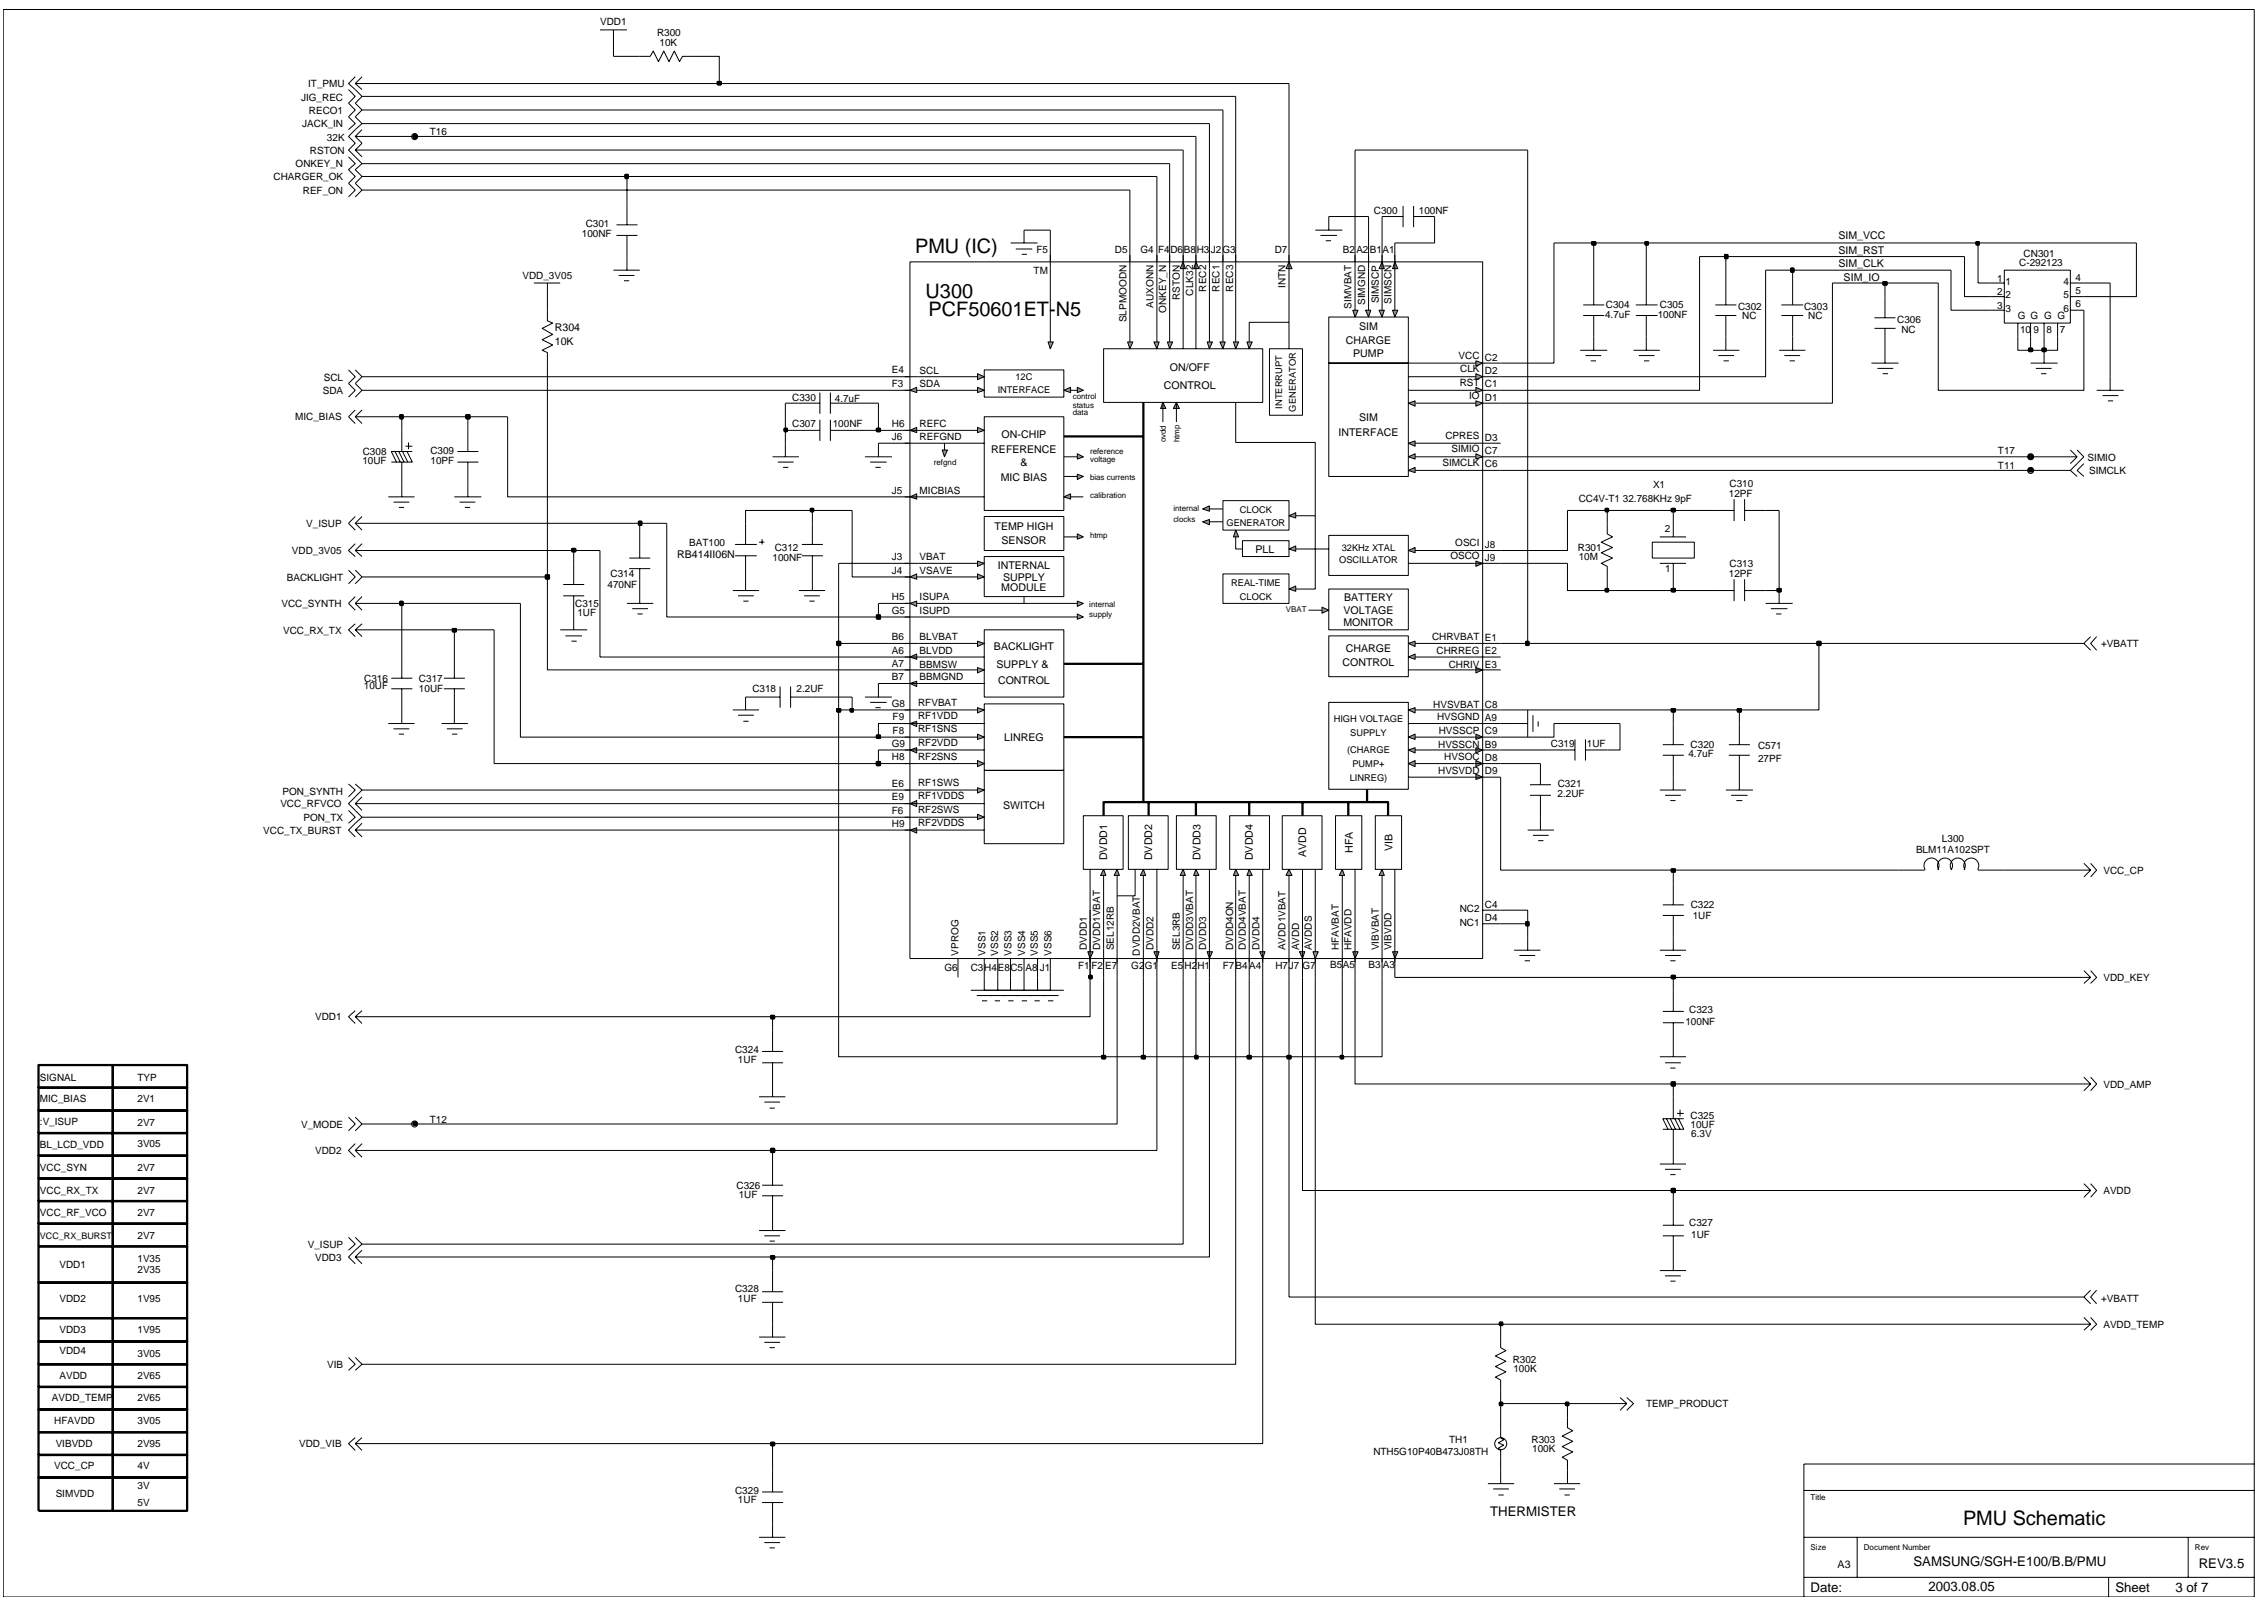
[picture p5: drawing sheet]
<svg xmlns="http://www.w3.org/2000/svg" width="254mm" height="180mm" viewBox="0 0 254 180" stroke-linecap="round" stroke-linejoin="round" font-family="sans-serif">
<defs><g id="words">
<g font-size="2.3">
<text x="103.1" y="28.5">PMU (IC)</text>
<text x="104.3" y="33.6">U300</text>
<text x="104.6" y="35.6">PCF50601ET-N5</text>
<text x="221.1" y="171.8">PMU Schematic</text>
</g>
<g font-size="1.5">
<text x="167.8" y="170.8">THERMISTER</text>
<text x="203.9" y="179.4">Date:</text>
<text x="215.5" y="176.4">SAMSUNG/SGH-E100/B.B/PMU</text>
<text x="217.2" y="179.3">2003.08.05</text>
<text x="238.3" y="179.4">Sheet</text>
<text x="245" y="179.4">3 of 7</text>
<text x="247.7" y="176.7">REV3.5</text>
</g>
<g font-size="1.2">
<text x="207.1" y="28.7">SIM_RST</text>
<text x="207.1" y="27">SIM_VCC</text>
<text x="207.1" y="30.1">SIM_CLK</text>
<text x="207.7" y="31.6">SIM_IO</text>
<text x="62.5" y="37.3">R304</text>
<text x="62.5" y="38.9">10K</text>
<text x="131.8" y="41.9">ON/OFF</text>
<text x="151.6" y="38.7">CHARGE</text>
<text x="152.4" y="40.2">PUMP</text>
<text x="153.1" y="37.2">SIM</text>
<text x="131.1" y="43.8">CONTROL</text>
<text x="153.1" y="47.4">SIM</text>
<text x="111.7" y="51.1">REFERENCE</text>
<text x="112.8" y="49.3">ON-CHIP</text>
<text x="114.9" y="52.5">&amp;</text>
<text x="150.8" y="49.2">INTERFACE</text>
<text x="112" y="59.7">TEMP HIGH</text>
<text x="112.7" y="54.2">MIC BIAS</text>
<text x="76.3" y="62.9">RB414II06N</text>
<text x="112.4" y="64.1">INTERNAL</text>
<text x="112.8" y="61.3">SENSOR</text>
<text x="113" y="65.4">SUPPLY</text>
<text x="141.4" y="62.3">PLL</text>
<text x="112.8" y="66.6">MODULE</text>
<text x="151.3" y="69.2">VOLTAGE</text>
<text x="151.3" y="70.5">MONITOR</text>
<text x="151.4" y="67.7">BATTERY</text>
<text x="112" y="73.3">BACKLIGHT</text>
<text x="112.3" y="75.2">SUPPLY &amp;</text>
<text x="112.4" y="77">CONTROL</text>
<text x="151.2" y="75.1">CONTROL</text>
<text x="151.6" y="73.4">CHARGE</text>
<text x="113.1" y="83.5">LINREG</text>
<text x="113" y="91.2">SWITCH</text>
<text x="156.9" y="95.9" transform="rotate(-90 156.9 95.9)">VIB</text>
<text x="124.7" y="96.9" transform="rotate(-90 124.7 96.9)">DVDD1</text>
<text x="129.8" y="96.9" transform="rotate(-90 129.8 96.9)">DVDD2</text>
<text x="135.2" y="96.9" transform="rotate(-90 135.2 96.9)">DVDD3</text>
<text x="141.1" y="96.9" transform="rotate(-90 141.1 96.9)">DVDD4</text>
<text x="147.1" y="96.6" transform="rotate(-90 147.1 96.6)">AVDD</text>
<text x="152.4" y="96.1" transform="rotate(-90 152.4 96.1)">HFA</text>
<text x="207" y="176.6">A3</text>
</g>
<g font-size="1.1">
<text x="67.6" y="2.8">VDD1</text>
<text x="74" y="4">R300</text>
<text x="74.3" y="5.1">10K</text>
<text x="33.9" y="11.4">JIG_REC</text>
<text x="34.7" y="9.8">IT_PMU</text>
<text x="34" y="14.4">JACK_IN</text>
<text x="34.8" y="12.8">RECO1</text>
<text x="34.9" y="17.3">RSTON</text>
<text x="36.8" y="15.9">32K</text>
<text x="48.4" y="15.2">T16</text>
<text x="30.8" y="20.3">CHARGER_OK</text>
<text x="33.3" y="18.9">ONKEY_N</text>
<text x="34.1" y="21.8">REF_ON</text>
<text x="65.5" y="26.8">100NF</text>
<text x="66" y="25.6">C301</text>
<text x="116.7" y="28.5">F5</text>
<text x="125.6" y="28.5">D5</text>
<text x="128.5" y="28.5">G4</text>
<text x="130.4" y="28.5">F4</text>
<text x="131.8" y="28.5">D6</text>
<text x="133.3" y="28.5">B8</text>
<text x="134.8" y="28.5">H3</text>
<text x="136.4" y="28.5">J2G3</text>
<text x="143.6" y="28.5">D7</text>
<text x="151.3" y="28.5">B2</text>
<text x="152.8" y="28.5">A2</text>
<text x="154.3" y="28.5">B1</text>
<text x="154.8" y="24.1">C300</text>
<text x="155.7" y="28.5">A1</text>
<text x="159.8" y="24.1">100NF</text>
<text x="227.4" y="29.9">C-292123</text>
<text x="227.9" y="28.9">CN301</text>
<text x="58.9" y="31.5">VDD_3V05</text>
<text x="116.4" y="30.9">TM</text>
<text x="129.9" y="34.7" transform="rotate(-90 129.9 34.7)">AUXONN</text>
<text x="131.4" y="35.2" transform="rotate(-90 131.4 35.2)">ONKEY_N</text>
<text x="132.9" y="33.8" transform="rotate(-90 132.9 33.8)">RSTON</text>
<text x="134.4" y="33.3" transform="rotate(-90 134.4 33.3)">CLK32</text>
<text x="135.8" y="32.9" transform="rotate(-90 135.8 32.9)">REC2</text>
<text x="137.4" y="32.9" transform="rotate(-90 137.4 32.9)">REC1</text>
<text x="138.9" y="32.9" transform="rotate(-90 138.9 32.9)">REC3</text>
<text x="144.8" y="32.5" transform="rotate(-90 144.8 32.5)">INTN</text>
<text x="152.2" y="34.8" transform="rotate(-90 152.2 34.8)">SIMVBAT</text>
<text x="153.8" y="34.4" transform="rotate(-90 153.8 34.4)">SIMGND</text>
<text x="155.3" y="34.2" transform="rotate(-90 155.3 34.2)">SIMSCP</text>
<text x="156.7" y="34.2" transform="rotate(-90 156.7 34.2)">SIMSCN</text>
<text x="180.8" y="35.8">4.7uF</text>
<text x="180.9" y="34.7">C304</text>
<text x="186.7" y="35.8">100NF</text>
<text x="187" y="34.7">C305</text>
<text x="195.8" y="35">C302</text>
<text x="196.2" y="36">NC</text>
<text x="203.2" y="35">C303</text>
<text x="203.7" y="36">NC</text>
<text x="225" y="31.8">1</text>
<text x="225" y="33.3">2</text>
<text x="225" y="34.8">3</text>
<text x="225.9" y="32.1">1</text>
<text x="225.9" y="33.6">2</text>
<text x="225.9" y="35.1">3</text>
<text x="227.3" y="35.9">G G G G</text>
<text x="232.4" y="32.1">4</text>
<text x="232.4" y="33.6">5</text>
<text x="232.4" y="35.1">6</text>
<text x="233.8" y="31.6">4</text>
<text x="233.8" y="33.2">5</text>
<text x="233.8" y="34.6">6</text>
<text x="126.9" y="36.3" transform="rotate(-90 126.9 36.3)">SLPMOODN</text>
<text x="164.3" y="40.5">VCC</text>
<text x="164.5" y="41.9">CLK</text>
<text x="167.3" y="40.7">C2</text>
<text x="213.7" y="36.4">C306</text>
<text x="214.2" y="37.5">NC</text>
<text x="227.5" y="37.6">10</text>
<text x="229.1" y="37.6">9</text>
<text x="230.5" y="37.6">8</text>
<text x="232" y="37.6">7</text>
<text x="33.3" y="47.4">MIC_BIAS</text>
<text x="36.4" y="44.4">SDA</text>
<text x="36.5" y="42.9">SCL</text>
<text x="89.2" y="45.2">C330</text>
<text x="94" y="45.3">4.7uF</text>
<text x="100.5" y="43.6">F3</text>
<text x="100.5" y="42.1">E4</text>
<text x="103.6" y="42.1">SCL</text>
<text x="103.6" y="43.6">SDA</text>
<text x="112.4" y="44.2">INTERFACE</text>
<text x="114.4" y="42.8">12C</text>
<text x="164.4" y="43.5">RST</text>
<text x="165.5" y="45">IO</text>
<text x="167.3" y="45.2">D1</text>
<text x="167.3" y="42.1">D2</text>
<text x="167.3" y="43.6">C1</text>
<text x="40.8" y="52.3">10UF</text>
<text x="40.9" y="51.3">C308</text>
<text x="48.5" y="51.1">C309</text>
<text x="48.5" y="52.3">10PF</text>
<text x="89.2" y="48.1">C307</text>
<text x="93.8" y="48.1">100NF</text>
<text x="100.5" y="48.1">H6</text>
<text x="100.5" y="49.6">J6</text>
<text x="103.6" y="48.1">REFC</text>
<text x="103.6" y="49.6">REFGND</text>
<text x="162.5" y="52.5">SIMCLK</text>
<text x="162.8" y="49.5">CPRES</text>
<text x="163.5" y="50.9">SIMIO</text>
<text x="167.3" y="52.7">C6</text>
<text x="167.3" y="51.1">C7</text>
<text x="167.3" y="49.7">D3</text>
<text x="225.1" y="51.1">T17</text>
<text x="225.1" y="52.8">T11</text>
<text x="235.1" y="51.9">SIMIO</text>
<text x="235.3" y="53.4">SIMCLK</text>
<text x="34.5" y="59.4">V_ISUP</text>
<text x="100.5" y="55.6">J5</text>
<text x="103.6" y="55.6">MICBIAS</text>
<text x="138.2" y="59.3">GENERATOR</text>
<text x="139.7" y="57.8">CLOCK</text>
<text x="177.8" y="56.6">CC4V-T1 32.768KHz 9pF</text>
<text x="186.2" y="55">X1</text>
<text x="187.5" y="60">2</text>
<text x="194.7" y="56">12PF</text>
<text x="194.8" y="54.9">C310</text>
<text x="32.3" y="65.4">BACKLIGHT</text>
<text x="32.9" y="62.4">VDD_3V05</text>
<text x="68.8" y="65.1">C314</text>
<text x="77.6" y="61.5">BAT100</text>
<text x="87" y="63.2">100NF</text>
<text x="87.3" y="62">C312</text>
<text x="100.5" y="63.1">J3</text>
<text x="100.5" y="64.6">J4</text>
<text x="103.6" y="63.1">VBAT</text>
<text x="103.6" y="64.7">VSAVE</text>
<text x="150.8" y="63.5">OSCILLATOR</text>
<text x="151.1" y="62">32KHz XTAL</text>
<text x="163.4" y="63">OSCO</text>
<text x="163.9" y="61.5">OSCI</text>
<text x="167.3" y="61.7">J8</text>
<text x="167.3" y="63.2">J9</text>
<text x="177.7" y="62">R301</text>
<text x="177.8" y="63.1">10M</text>
<text x="187.5" y="64.5">1</text>
<text x="194.7" y="65">12PF</text>
<text x="194.8" y="63.9">C313</text>
<text x="31.7" y="68.4">VCC_SYNTH</text>
<text x="31.9" y="71.4">VCC_RX_TX</text>
<text x="64.8" y="68.4">C315</text>
<text x="65" y="69.4">1UF</text>
<text x="68.4" y="66.3">470NF</text>
<text x="100.5" y="67.6">H5</text>
<text x="100.5" y="69.2">G5</text>
<text x="103.6" y="67.6">ISUPA</text>
<text x="103.6" y="69.2">ISUPD</text>
<text x="138.7" y="66">REAL-TIME</text>
<text x="139.7" y="67.6">CLOCK</text>
<text x="41" y="77.7">10UF</text>
<text x="41" y="76.8">C316</text>
<text x="47.2" y="78">10UF</text>
<text x="47.2" y="76.8">C317</text>
<text x="100.5" y="76.6">B7</text>
<text x="100.5" y="75.1">A7</text>
<text x="100.5" y="72.1">B6</text>
<text x="100.5" y="73.7">A6</text>
<text x="103.6" y="76.7">BBMGND</text>
<text x="103.6" y="75.2">BBMSW</text>
<text x="103.6" y="72.1">BLVBAT</text>
<text x="103.6" y="73.7">BLVDD</text>
<text x="161.3" y="72.1">CHRVBAT</text>
<text x="161.8" y="73.7">CHRREG</text>
<text x="163.2" y="75.2">CHRIV</text>
<text x="167.3" y="72.3">E1</text>
<text x="167.3" y="75.2">E3</text>
<text x="167.3" y="73.7">E2</text>
<text x="236.7" y="72.9">+VBATT</text>
<text x="84.7" y="78">C318</text>
<text x="89.7" y="78">2.2UF</text>
<text x="100.5" y="79.6">G8</text>
<text x="100.5" y="82.7">F8</text>
<text x="100.5" y="81.2">F9</text>
<text x="103.4" y="79.6">RFVBAT</text>
<text x="103.4" y="82.5">RF1SNS</text>
<text x="103.4" y="81">RF1VDD</text>
<text x="150.2" y="81.4">HIGH VOLTAGE</text>
<text x="152.1" y="82.9">SUPPLY</text>
<text x="161.4" y="79.7">HVSVBAT</text>
<text x="161.9" y="81.2">HVSGND</text>
<text x="162.1" y="82.7">HVSSCP</text>
<text x="167.3" y="82.7">C9</text>
<text x="167.3" y="79.7">C8</text>
<text x="167.3" y="81.3">A9</text>
<text x="31.8" y="89.5">PON_SYNTH</text>
<text x="100.5" y="85.7">H8</text>
<text x="100.5" y="84.1">G9</text>
<text x="100.5" y="88.6">E6</text>
<text x="103.4" y="85.7">RF2SNS</text>
<text x="103.4" y="84.1">RF2VDD</text>
<text x="103.4" y="88.6">RF1SWS</text>
<text x="151.7" y="84.9">(CHARGE</text>
<text x="152" y="88">LINREG)</text>
<text x="152.3" y="86.5">PUMP+</text>
<text x="162" y="84.2">HVSSCN</text>
<text x="162" y="87.2">HVSVDD</text>
<text x="162.7" y="85.7">HVSOC</text>
<text x="167.3" y="85.7">D8</text>
<text x="167.3" y="84.3">B9</text>
<text x="167.3" y="87.2">D9</text>
<text x="174.7" y="84.2">C319</text>
<text x="175.4" y="89.8">2.2UF</text>
<text x="175.5" y="88.6">C321</text>
<text x="178.8" y="84.2">1UF</text>
<text x="190.2" y="85.3">4.7uF</text>
<text x="190.4" y="84.3">C320</text>
<text x="198" y="84.4">C571</text>
<text x="198" y="85.9">27PF</text>
<text x="29.6" y="93.9">VCC_TX_BURST</text>
<text x="31.6" y="91">VCC_RFVCO</text>
<text x="34.2" y="92.5">PON_TX</text>
<text x="100.5" y="91.7">F6</text>
<text x="100.5" y="93.2">H9</text>
<text x="100.5" y="90.2">E9</text>
<text x="103.4" y="91.6">RF2SWS</text>
<text x="103.4" y="93.1">RF2VDDS</text>
<text x="103.4" y="90">RF1VDDS</text>
<text x="218.7" y="94.9">L300</text>
<text x="215.8" y="96.1">BLM11A102SPT</text>
<text x="236.9" y="98.5">VCC_CP</text>
<text x="107.9" y="107.7" transform="rotate(-90 107.9 107.7)">VPROG</text>
<text x="111" y="107.7" transform="rotate(-90 111 107.7)">VSS1</text>
<text x="112.4" y="107.7" transform="rotate(-90 112.4 107.7)">VSS2</text>
<text x="113.9" y="107.7" transform="rotate(-90 113.9 107.7)">VSS3</text>
<text x="115.5" y="107.7" transform="rotate(-90 115.5 107.7)">VSS4</text>
<text x="116.9" y="107.7" transform="rotate(-90 116.9 107.7)">VSS5</text>
<text x="118.4" y="107.7" transform="rotate(-90 118.4 107.7)">VSS6</text>
<text x="122.4" y="107.1" transform="rotate(-90 122.4 107.1)">DVDD1</text>
<text x="123.9" y="107.1" transform="rotate(-90 123.9 107.1)">DVDD1VBAT</text>
<text x="125.4" y="107.1" transform="rotate(-90 125.4 107.1)">SEL12RB</text>
<text x="128.4" y="107.7" transform="rotate(-90 128.4 107.7)">DVDD2VBAT</text>
<text x="129.9" y="107.1" transform="rotate(-90 129.9 107.1)">DVDD2</text>
<text x="132.9" y="107.1" transform="rotate(-90 132.9 107.1)">SEL3RB</text>
<text x="134.4" y="107.1" transform="rotate(-90 134.4 107.1)">DVDD3VBAT</text>
<text x="135.8" y="107.1" transform="rotate(-90 135.8 107.1)">DVDD3</text>
<text x="138.9" y="107.1" transform="rotate(-90 138.9 107.1)">DVDD4ON</text>
<text x="140.3" y="107.1" transform="rotate(-90 140.3 107.1)">DVDD4VBAT</text>
<text x="141.8" y="107.1" transform="rotate(-90 141.8 107.1)">DVDD4</text>
<text x="144.8" y="107.1" transform="rotate(-90 144.8 107.1)">AVDD1VBAT</text>
<text x="146.3" y="107.1" transform="rotate(-90 146.3 107.1)">AVDD</text>
<text x="147.8" y="107.1" transform="rotate(-90 147.8 107.1)">AVDDS</text>
<text x="150.8" y="107.1" transform="rotate(-90 150.8 107.1)">HFAVBAT</text>
<text x="152.2" y="107.1" transform="rotate(-90 152.2 107.1)">HFAVDD</text>
<text x="155.3" y="107.1" transform="rotate(-90 155.3 107.1)">VIBVBAT</text>
<text x="156.7" y="107.1" transform="rotate(-90 156.7 107.1)">VIBVDD</text>
<text x="164.4" y="104.3">NC1</text>
<text x="164.4" y="102.8">NC2</text>
<text x="167.3" y="103.8">D4</text>
<text x="167.3" y="102.3">C4</text>
<text x="190.4" y="102.4">C322</text>
<text x="190.7" y="103.5">1UF</text>
<text x="106.4" y="109.4">G6</text>
<text x="109.3" y="109.4">C3H4E8C5</text>
<text x="115.5" y="109.4">A8</text>
<text x="117.1" y="109.4">J1</text>
<text x="121.4" y="109.2">F1</text>
<text x="122.9" y="109.2">F2</text>
<text x="124.5" y="109.2">E7</text>
<text x="127.4" y="109.2">G2</text>
<text x="129" y="109.2">G1</text>
<text x="131.9" y="109.2">E5</text>
<text x="133.4" y="109.2">H2</text>
<text x="134.9" y="109.2">H1</text>
<text x="137.7" y="109.2">F7B4A4</text>
<text x="143.7" y="109.2">H7J7 G7</text>
<text x="149.8" y="109">B5</text>
<text x="151.3" y="109">A5</text>
<text x="154.1" y="109">B3</text>
<text x="155.8" y="109">A3</text>
<text x="236.9" y="110.5">VDD_KEY</text>
<text x="35.5" y="115">VDD1</text>
<text x="82.8" y="118.7">C324</text>
<text x="83.1" y="119.8">1UF</text>
<text x="189.8" y="115.6">100NF</text>
<text x="190.3" y="114.2">C323</text>
<text x="4.5" y="121.8">SIGNAL</text>
<text x="4.5" y="124.2">MIC_BIAS</text>
<text x="15.5" y="124.2">2V1</text>
<text x="15.5" y="121.8">TYP</text>
<text x="236.9" y="122.5">VDD_AMP</text>
<text x="4.5" y="129.4">BL_LCD_VDD</text>
<text x="4.5" y="126.7">:V_ISUP</text>
<text x="4.5" y="131.9">VCC_SYN</text>
<text x="15.5" y="129.2">3V05</text>
<text x="15.5" y="126.9">2V7</text>
<text x="15.5" y="131.9">2V7</text>
<text x="33.9" y="127.1">V_MODE</text>
<text x="35.5" y="130">VDD2</text>
<text x="48.4" y="126.5">T12</text>
<text x="190.4" y="126.1">C325</text>
<text x="190.4" y="127.1">10UF</text>
<text x="190.5" y="128.1">6.3V</text>
<text x="4.5" y="134.5">VCC_RX_TX</text>
<text x="4.5" y="137">VCC_RF_VCO</text>
<text x="15.5" y="137">2V7</text>
<text x="15.5" y="134.5">2V7</text>
<text x="83" y="133.9">C326</text>
<text x="83.2" y="135">1UF</text>
<text x="236.9" y="134.6">AVDD</text>
<text x="6.7" y="142.8">VDD1</text>
<text x="15.5" y="143.4">2V35</text>
<text x="15.5" y="142.1">1V35</text>
<text x="15.5" y="139.6">2V7</text>
<text x="34.7" y="140.6">V_ISUP</text>
<text x="35.5" y="142">VDD3</text>
<text x="190.3" y="138.1">C327</text>
<text x="190.5" y="139.5">1UF</text>
<text x="6.7" y="146.7">VDD2</text>
<text x="15.5" y="146.7">1V95</text>
<text x="82.8" y="145.6">C328</text>
<text x="83.1" y="146.7">1UF</text>
<text x="236.7" y="146.7">+VBATT</text>
<text x="236.9" y="149.6">AVDD_TEMP</text>
<text x="6.7" y="152.6">VDD4</text>
<text x="6.7" y="150.2">VDD3</text>
<text x="6.7" y="155.3">AVDD</text>
<text x="15.5" y="153">3V05</text>
<text x="15.5" y="155.3">2V65</text>
<text x="15.5" y="150.2">1V95</text>
<text x="36.8" y="154.2">VIB</text>
<text x="170.4" y="153.6">R302</text>
<text x="170.5" y="154.6">100K</text>
<text x="5.8" y="157.9">AVDD_TEMP</text>
<text x="6.1" y="160.5">HFAVDD</text>
<text x="15.5" y="160.5">3V05</text>
<text x="15.5" y="157.9">2V65</text>
<text x="185.4" y="158.5">TEMP_PRODUCT</text>
<text x="6.1" y="165.6">VCC_CP</text>
<text x="6.3" y="163">VIBVDD</text>
<text x="15.5" y="163">2V95</text>
<text x="15.5" y="167.8">3V</text>
<text x="15.5" y="165.6">4V</text>
<text x="33.7" y="163.1">VDD_VIB</text>
<text x="154.7" y="164">NTH5G10P40B473J08TH</text>
<text x="163.2" y="162.6">TH1</text>
<text x="172.5" y="162.6">R303</text>
<text x="172.6" y="163.7">100K</text>
<text x="6.3" y="168.7">SIMVDD</text>
<text x="15.5" y="169.7">5V</text>
<text x="82.8" y="168.3">C329</text>
<text x="83.1" y="169.4">1UF</text>
</g>
<g font-size="1">
<text x="144.4" y="46.1" transform="rotate(-90 144.4 46.1)">INTERRUPT</text>
<text x="145.9" y="46.4" transform="rotate(-90 145.9 46.4)">GENERATOR</text>
<text x="4.5" y="139.6">VCC_RX_BURST</text>
</g>
<g font-size=".9">
<text x="120.8" y="45.9">status</text>
<text x="120.8" y="46.8">data</text>
<text x="120.8" y="45">control</text>
<text x="105.2" y="52.4">refgnd</text>
<text x="122.8" y="52.1">voltage</text>
<text x="122.8" y="51.1">reference</text>
<text x="131.3" y="49.9" transform="rotate(-90 131.3 49.9)">ovdd</text>
<text x="132.8" y="49.9" transform="rotate(-90 132.8 49.9)">htmp</text>
<text x="122.8" y="56.2">calibration</text>
<text x="122.8" y="54">bias currents</text>
<text x="132.2" y="58.8">clocks</text>
<text x="132.2" y="57.6">internal</text>
<text x="122.8" y="60.7">htmp</text>
<text x="122.7" y="68.4">internal</text>
<text x="122.7" y="69.5">supply</text>
<text x="144.8" y="68.9">VBAT</text>
<text x="203.9" y="169">Title</text>
<text x="203.9" y="174.7">Size</text>
<text x="209.9" y="174.7">Document Number</text>
<text x="247.2" y="174.7">Rev</text>
</g>
</g></defs>
<g fill="none" stroke="#000" stroke-width=".11">
<path d="M39.3 17.7l.7 .7-.7 .7 .7 .8-.7 .8 .7 .7-.7 .8M39.3 10.1l.7 .8-.7 .7 .7 .8-.7 .8 .7 .7-.7 .7M40 8.6l-.7 .8 1.5 1.5-.8 .7 .8 .8-.8 .8 .8 .7-1.5 1.5 .7 .7-.7 .8 1.5 1.5-.8 .7 .8 .8-.8 .8 .8 .7-.8 .8M40 15.4h.8M40 16.9h.8M40 9.4h.8M40.8 14.6l-.8 .8 .8 .7-.8 .8 .8 .8M40.8 8.6l-.8 .8 .8 .7M67.6 3.4h3M69.1 3.4v2.9M72.1 6.3h1.1l.4-.5 .6 1.1 .6-1.1 .6 1.1 .5-1.1 .6 1.1 .4-.6h1.2M60.1 31.9h3"/>
<path d="M61.7 31.9v4.2l.6 .3-1.2 .6 1.2 .7-1.2 .6 1.2 .6-1.2 .6 .6 .2v1.2M69.1 30.4h3M69.4 26.5h2.4M69.4 25.3h2.4M69.7 31h1.8M70.3 31.6h.6M70.6 23v2.3M70.6 26.5v3.9M102.5 29.5h64.5v78.5h-64.5zM113.8 27.4h3.1M114.4 28.1h1.9M115.1 28.7h.6"/>
<path d="M115.3 25.9v1.5M118.3 27.4v2.1M127.3 27.4v2.1M130.3 27.4v2.1M131.7 27.4v2.1M133.3 27.4v2.1M134.7 27.4v2.1M136.2 27.4v2.1M137.8 27.4v2.1M139.2 27.4v2.1M145.2 27.4v2.1M148.1 25.9h3.1"/>
<path d="M148.7 26.5h1.9M149.3 27.1h.6M149.7 24.4v1.5M152.6 27.4v2.1M154.2 27.4v2.1M155.7 24.4h2.3M155.7 27.4v2.1M157.1 27.4v2.1M158 23.2v2.4M159.2 24.4h2.4M159.2 23.2v2.4M178 39.5h3"/>
<path d="M178.3 35.6h2.4M178.3 34.4h2.4M179.5 31.9v2.5M179.5 35.6v3.9M184 39.5h3M184.3 35.6h2.4M184.3 34.4h2.4M185.4 31.9v2.5M185.4 35.6v3.9M193 39.5h2.9M193.2 35.6h2.4M193.2 34.4h2.4"/>
<path d="M194.4 31.9v2.5M194.4 35.6v3.9M200.4 39.5h3M200.7 35.6h2.4M200.7 34.4h2.4M201.9 31.9v2.5M201.9 35.6v3.9M211.1 37h2.4M211.1 35.8h2.4M212.3 33.4v2.4M212.3 37v3.9M224.2 31.9h1.6"/>
<path d="M224.2 33.4h1.6M224.2 35h1.6M225.8 30.4h7.4v6h-7.4zM227.3 36.4v1.5M228.7 36.4v1.5M230.2 36.4v1.5M230.2 39.5v1.4M231.8 36.4v1.5M233.2 31.9h1.5M233.2 33.4h1.5M233.2 35h1.5M39.3 41.7l.7 .7-.7 .8 .7 .8-.7 .7"/>
<path d="M40 41.7l.8 .7-.8 .8 .8 .8-.8 .7M40 46.2l-.7 .8 .7 .7M40 47l.8 .7M40 47h.8M40 58.2l-.7 .8 .7 .7M40 59h.8M40.8 58.2l-.8 .8 .8 .7M40.8 46.2l-.8 .8M43.7 56h3M44.3 56.6h1.8M44.5 50.9l.6 1.2M44.9 57.2h.6"/>
<path d="M44.9 50.9l.6 1.2M45.3 48.5v2.4M45.3 52.1v3.9M45.3 50.9l.6 1.2M45.7 50.3h.7M45.8 50.9l.6 1.2h-2.3M46 49.9v.7M46.4 50.9h-2.3l.6 1.2M51.2 56h3M51.5 52.1h2.4M51.5 50.9h2.4M51.8 56.6h1.7"/>
<path d="M52.4 57.2h.6M52.7 48.5v2.4M52.7 52.1v3.9M84 59v2.3M87 51.5h3M87.6 52.1h1.8M88.2 52.7h.6M88.5 49.9v1.6M90 45.4h2.3M90 48.5h2.3M91.5 59v2.3M92.3 44.2v2.4"/>
<path d="M92.3 47.3v2.4M93.5 45.4h2.5M93.5 44.2v2.4M93.5 47.3v2.4M93.5 48.5h2.5M97.4 51.5h3.1M98 52.1h1.9M98.6 52.7h.6M98.9 49.9v1.6M100.5 44h2M100.5 49.9h2M100.5 48.5h2"/>
<path d="M100.5 56h2M100.5 42.4h2M167 44h2M167 40.9h2M167 51.5h2M167 45.4h2M167 53h2M167 49.9h2M167 42.4h2M178.6 40.1h1.8M179.2 40.7h.6M181 59v1.2l.6 .3-1.2 .6 1.2 .6-1.2 .6 1.2 .6-1.2 .6 .6 .3v1.2"/>
<path d="M184.6 40.1h1.8M185.2 40.7h.6M188.5 57.5v3M193 57.5h2.3M193.6 40.1h1.7M194.1 40.7h.6M195.3 56.2v2.5M196.5 56.2v2.5M196.5 57.5h2.4M201 40.1h1.8M201.6 40.7h.6M210.8 40.9h3"/>
<path d="M211.5 41.5h1.7M212.1 42.1h.6M228.7 40.9h3.1M229.3 41.5h1.8M229.9 42.1h.6M233.2 51.5h.8M233.2 50.7l.8 .8M234 50.7l.7 .8-1.5 1.5 .8 .7M234 51.5l-.8 .7M234.7 52.2l-.7 .8 .7 .7M236.2 44h3M236.8 44.6h1.8"/>
<path d="M237.4 45.2h.6M237.7 42.4v1.6M39.3 64.2l.7 .8-.7 .8M40 68h.8M40 70.3l-.7 .7 .7 .7M40 71l.8 .7M40 71h.8M40 62h.8M40 61.3l-.7 .7 .7 .7M40 62l.8 .7M40 67.2l-.7 .8 .7 .8M40 68l.8 .8"/>
<path d="M40 64.2l.8 .8-.8 .8M40.8 70.3l-.8 .7M40.8 61.3l-.8 .7M40.8 67.2l-.8 .8M44.1 77.6h2.3M44.1 76.4h2.3M45.3 74v2.4M45.3 77.6v3.9M50 77.6h2.4M50 76.4h2.4M51.2 74v2.4M51.2 77.6v3.9"/>
<path d="M63.1 71h3M63.4 67.1h2.4M63.4 65.9h2.4M63.7 71.7h1.8M64.4 72.2h.6M64.6 63.5v2.4M64.6 67.1v3.9M70.6 68h3M70.9 64.1h2.3M70.9 62.9h2.3M71.2 68.6h1.8M71.8 69.2h.6"/>
<path d="M72.1 60.5v2.4M72.1 64.1v3.9M82.5 80h3M82.5 66.5h3M82.8 61.3h2.4M82.8 62.6h2.4M83.1 67.1h1.8M83.7 67.7h.6M84 62.6v3.9M84 78.5v1.5M85.5 78.5h2.4M85.5 61.1h.6"/>
<path d="M85.8 60.8v.5M87.9 77.4v2.3M89.1 78.5h2.4M89.1 77.4v2.3M90 66.5h2.9M90.3 61.3h2.4M90.3 62.6h2.4M90.6 67.1h1.7M91.2 67.7h.6M91.5 62.6v3.9M97.4 78.5h3.1M98 79.1h1.9"/>
<path d="M98.6 79.7h.6M98.9 77v1.5M100.5 68h2M100.5 80h2M100.5 63.5h2M100.5 72.5h2M100.5 75.5h2M100.5 65h2M100.5 69.5h2M100.5 74h2M100.5 77h2M167 80h2"/>
<path d="M167 63.5h2M167 62h2M167 72.5h2M167 75.5h2M167 74h2M172.1 80v3.1M186.1 61.1h4.7v1.8h-4.7zM187 63.5h2.9M187 60.5h2.9M188.5 63.5v3M193 66.5h2.3M195.3 65.3v2.4"/>
<path d="M196.5 66.5h2.4M196.5 65.3v2.4M198.9 68h3M199.5 68.6h1.8M200.1 69.2h.6M200.4 66.5v1.5M235.5 71.7l-.8 .8 .8 .8M236.2 71.7l-.7 .8 .7 .8M39.3 91.3l.7 .8-.7 .7M39.3 88.3l.7 .7-.7 .8M40 88.3l.8 .7-1.5 1.6 1.5 1.5-1.5 1.4 .7 .8M40 93.5h.8"/>
<path d="M40 90.6h.8M40 90.6l.8 .7M40.8 92.8l-.8 .7 .8 .8M40.8 89.8l-.8 .8M43.7 81.5h3M44.3 82.1h1.8M44.9 82.7h.6M49.7 81.5h3M50.3 82.1h1.8M50.9 82.7h.6M83.1 80.6h1.8M83.7 81.3h.6"/>
<path d="M100.5 93.5h2M100.5 81.5h2M100.5 89h2M100.5 84.5h2M100.5 83.1h2M100.5 90.6h2M100.5 92.1h2M100.5 86h2M167 81.5h2M167 84.5h2M167 83.1h2M167 86h2"/>
<path d="M167 87.6h2M170.6 81.5h1.5M172.1 93.5h2.9M172.3 89.6h2.4M172.3 88.4h2.4M172.7 94.1h1.7M172.7 80.6v1.9M173.3 94.7h.6M173.3 81.3v.6M173.5 86v2.4M173.5 89.6v3.9M175 84.5h2.4"/>
<path d="M177.4 83.3v2.4M178.6 84.5h2.4M178.6 83.3v2.4M187 89h2.9M187.3 83.9h2.4M187.3 85.1h2.4M187.5 89.6h1.8M188.1 90.2h.6M188.5 81.5v2.4M188.5 85.1v3.9M188.5 99.6v2.4M194.4 89h3"/>
<path d="M194.7 83.9h2.4M194.7 85.1h2.4M195 89.6h1.8M195.6 90.2h.7M195.9 81.5v2.4M195.9 85.1v3.9M213.8 98h3M216.9 98a.85 .85 0 0 1 .7-1.3 .85 .85 0 0 1 .7 1.3M218.4 98a.85 .85 0 0 1 .7-1.3 .85 .85 0 0 1 .7 1.3M219.8 98a.85 .85 0 0 1 .7-1.3 .85 .85 0 0 1 .7 1.3M221.3 98a.85 .85 0 0 1 .7-1.3 .85 .85 0 0 1 .8 1.3M222.8 98h3"/>
<path d="M234.7 98h.8M234.7 97.3l.8 .7M235.5 97.3l.7 .7-.7 .8M235.5 98l-.8 .8M40 113.9l-.7 .7 .7 .7M40 114.6l.8 .7M40 114.6h.8M40.8 113.9l-.8 .7M85.8 119.8h2.4M85.8 118.5h2.4M87 116.1v2.4M87 119.8v3.8"/>
<path d="M107.9 108v2.1M109.3 111.6h10.5M110 112.2h9.2M110.6 112.8h.6M110.9 108v3.6M112 112.8h.6M112.4 108v3.6M113.6 112.8h.6M113.8 108v3.6M115.1 112.8h.6M115.3 108v3.6M116.5 112.8h.6"/>
<path d="M116.9 108v3.6M118.1 112.8h.5M118.3 108v3.6M122.8 108v2.1M124.3 108v2.1M125.8 108v2.1M128.8 108v2.1M130.3 108v2.1M133.3 108v2.1M134.7 108v2.1M136.2 108v2.1M139.2 108v2.1"/>
<path d="M140.7 108v2.1M142.2 108v2.1M145.2 108v2.1M146.7 108v2.1M148.1 108v2.1M151.2 108v2.1M152.6 108v2.1M155.7 108v2.1M157.1 108v2.1M167 104.1h2M167 102.6h2M170.6 107.1h2.9"/>
<path d="M171.1 107.7h1.8M171.7 108.3h.6M172.1 105.6v1.5M187 107.1h2.9M187 119.1h2.9M187.3 115.2h2.4M187.3 114h2.4M187.3 103.2h2.4M187.3 102h2.4M187.5 107.7h1.8M187.5 119.8h1.8M188.1 108.3h.6"/>
<path d="M188.5 103.2v3.9M188.5 111.6v2.4M188.5 115.2v3.9M234.7 109.4l.8 .7M234.7 110.1h.8M235.5 109.4l.7 .7-.7 .7M235.5 110.1l-.8 .7M39.3 125.9l.7 .8-.7 .7M39.3 139.4l.7 .8-.7 .7M40 139.4l.8 .8-1.5 1.4 .7 .8M40 128.9l-.7 .7 .7 .8M40 129.6l.8 .8"/>
<path d="M40 129.6h.8M40 125.9l.8 .8-.8 .7M40.8 128.9l-.8 .7M85.5 123.6h3M85.5 138.7h3M85.8 134.7h2.4M85.8 133.5h2.4M86.1 124.2h1.8M86.1 139.3h1.8M86.7 124.9h.6M86.7 139.8h.6M87 131.2v2.3"/>
<path d="M87 134.7v4M187 131.2h2.9M187.3 139.3h2.4M187.3 138.1h2.4M187.5 131.8h1.8M187.7 126.1l.6 1.1M188.1 120.4h.6M188.1 132.4h.6M188.1 126.1l.6 1.1M188.5 123.6v2.5M188.5 127.2v4M188.5 135.7v2.4"/>
<path d="M188.5 139.3v3.9M188.6 126.1l.6 1.1M188.9 125.5h.8M189.1 126.1l.6 1.1h-2.4M189.2 125v.8M189.7 126.1h-2.4l.6 1.1M234.7 121.4l.8 .7M234.7 122.1h.8M234.7 133.4l.8 .7M234.7 134.1h.8M235.5 121.4l.7 .7-.7 .8M235.5 122.1l-.8 .8"/>
<path d="M235.5 133.4l.7 .7-.7 .8M235.5 134.1l-.8 .8M39.3 153l.7 .7-.7 .7M40 153l.8 .7-.8 .7M40 141.6l.8 .8M40 141.6h.8M40.8 140.9l-.8 .7M85.5 150.7h3M85.8 146.7h2.4M85.8 145.6h2.4M86.1 151.3h1.8M86.7 151.9h.6"/>
<path d="M87 143.2v2.4M87 146.7v4M169 150.7v1.2l.6 .3-1.2 .6 1.2 .6-1.2 .6 1.2 .6-1.2 .6 .6 .3v1.2M176.6 159.7v1.2l.5 .3-1.1 .6 1.1 .6-1.1 .6 1.1 .6-1.1 .6 .6 .3v2.7M182.5 157.5l.7 .7M182.5 158.2h.7M183.2 157.5l.8 .7-.8 .7M183.2 158.2l-.7 .7M187 143.2h2.9M187.5 143.8h1.8M188.1 144.4h.6M234.7 148.4l.8 .8"/>
<path d="M234.7 149.2h.8M235.5 148.4l.7 .8-.7 .7M235.5 149.2l-.8 .7M235.5 145.4l-.8 .7 .8 .8M236.2 145.4l-.7 .7 .7 .8M40 162.7h47v5.4M40 162l-.7 .7 .7 .7M40 162.7l.8 .7M40.8 162l-.8 .7M85.5 173.2h3M85.8 169.3h2.4M85.8 168.1h2.4"/>
<path d="M86.1 173.8h1.8M86.7 174.4h.6M87 169.3v3.9M167.6 167.2h3M168.2 167.8h1.8M168.8 168.5h.6M169 161.2v.8l.4 .2-.6 .4 .6 .2-.6 .4 .2 .2v3.8M175 167.2h3M175.6 167.8h1.8M176.2 168.5h.6"/>
<circle cx="46.7" cy="15.4" r=".34"/>
<circle cx="228.7" cy="53" r=".34"/>
<circle cx="228.7" cy="51.5" r=".34"/>
<circle cx="46.7" cy="126.6" r=".34"/>
<circle cx="169" cy="162.7" r=".68"/>
</g>
<path d="M86.9 162.6h.3v.2h-.3z" fill-rule="evenodd" fill="#c2c2c2" stroke="#000" stroke-width=".25"/>
<path d="M86.9 162.6h.3v.2h-.3z" fill="none" stroke="#000" stroke-width=".25"/>
<path d="M142.2 110.1v52.6h-55.2M169 158.2v3M176.6 158.2v1.5" fill="none" stroke="#000" stroke-width=".11"/>
<path d="M168.9 158.1h.3v.2h-.3z" fill-rule="evenodd" fill="#c2c2c2" stroke="#000" stroke-width=".25"/>
<path d="M168.9 158.1h.3v.2h-.3z" fill="none" stroke="#000" stroke-width=".25"/>
<path d="M169 156.7v1.5h7.6" fill="none" stroke="#000" stroke-width=".11"/>
<path d="M176.4 158.1h.2v.2h-.2z" fill-rule="evenodd" fill="#c2c2c2" stroke="#000" stroke-width=".25"/>
<path d="M176.4 158.1h.2v.2h-.2z" fill="none" stroke="#000" stroke-width=".25"/>
<path d="M139.2 110.1v43.6h-98.4M148.1 110.1v39.1h20.9v1.5M176.6 158.2h5.9" fill="none" stroke="#000" stroke-width=".11"/>
<path d="M168.9 149h.3v.3h-.3z" fill-rule="evenodd" fill="#c2c2c2" stroke="#000" stroke-width=".25"/>
<path d="M168.9 149h.3v.3h-.3z" fill="none" stroke="#000" stroke-width=".25"/>
<path d="M145.2 119.1v27h89.5M40.8 141.6h46.2v1.6M169 149.2h65.7" fill="none" stroke="#000" stroke-width=".11"/>
<path d="M86.9 141.6h.3v.2h-.3z" fill-rule="evenodd" fill="#c2c2c2" stroke="#000" stroke-width=".25"/>
<path d="M86.9 141.6h.3v.2h-.3z" fill="none" stroke="#000" stroke-width=".25"/>
<path d="M133.3 110.1v30.1h-92.5M136.2 110.1v31.5h-49.2M146.7 110.1v24h41.8v1.6" fill="none" stroke="#000" stroke-width=".11"/>
<path d="M188.3 134h.3v.3h-.3z" fill-rule="evenodd" fill="#c2c2c2" stroke="#000" stroke-width=".25"/>
<path d="M188.3 134h.3v.3h-.3z" fill="none" stroke="#000" stroke-width=".25"/>
<path d="M40.8 129.6h46.2v1.6M188.5 134.1h46.2" fill="none" stroke="#000" stroke-width=".11"/>
<path d="M86.9 129.5h.3v.3h-.3z" fill-rule="evenodd" fill="#c2c2c2" stroke="#000" stroke-width=".25"/>
<path d="M86.9 129.5h.3v.3h-.3z" fill="none" stroke="#000" stroke-width=".25"/>
<path d="M130.3 110.1v19.5h-43.3M40.8 126.7h5.9" fill="none" stroke="#000" stroke-width=".11"/>
<path d="M46.6 126.5h.3v.2h-.3z" fill-rule="evenodd" fill="#c2c2c2" stroke="#000" stroke-width=".25"/>
<path d="M46.6 126.5h.3v.2h-.3z" fill="none" stroke="#000" stroke-width=".25"/>
<path d="M125.8 110.1v16.6h-79.1M152.6 110.1v12h35.9v1.5" fill="none" stroke="#000" stroke-width=".11"/>
<path d="M188.3 122h.3v.3h-.3z" fill-rule="evenodd" fill="#c2c2c2" stroke="#000" stroke-width=".25"/>
<path d="M188.3 122h.3v.3h-.3z" fill="none" stroke="#000" stroke-width=".25"/>
<path d="M94.5 80v39.1h29.8M188.5 122.1h46.2" fill="none" stroke="#000" stroke-width=".11"/>
<path d="M124.1 119h.4v.2h-.4z" fill-rule="evenodd" fill="#c2c2c2" stroke="#000" stroke-width=".25"/>
<path d="M124.1 119h.4v.2h-.4z" fill="none" stroke="#000" stroke-width=".25"/>
<path d="M124.3 110.1v9h4.5" fill="none" stroke="#000" stroke-width=".11"/>
<path d="M128.6 119h.4v.2h-.4z" fill-rule="evenodd" fill="#c2c2c2" stroke="#000" stroke-width=".25"/>
<path d="M128.6 119h.4v.2h-.4z" fill="none" stroke="#000" stroke-width=".25"/>
<path d="M128.8 110.1v9h5.9" fill="none" stroke="#000" stroke-width=".11"/>
<path d="M134.6 119h.3v.2h-.3z" fill-rule="evenodd" fill="#c2c2c2" stroke="#000" stroke-width=".25"/>
<path d="M134.6 119h.3v.2h-.3z" fill="none" stroke="#000" stroke-width=".25"/>
<path d="M134.7 110.1v9h6" fill="none" stroke="#000" stroke-width=".11"/>
<path d="M140.5 119h.4v.2h-.4z" fill-rule="evenodd" fill="#c2c2c2" stroke="#000" stroke-width=".25"/>
<path d="M140.5 119h.4v.2h-.4z" fill="none" stroke="#000" stroke-width=".25"/>
<path d="M140.7 110.1v9h4.5" fill="none" stroke="#000" stroke-width=".11"/>
<path d="M145 119h.4v.2h-.4z" fill-rule="evenodd" fill="#c2c2c2" stroke="#000" stroke-width=".25"/>
<path d="M145 119h.4v.2h-.4z" fill="none" stroke="#000" stroke-width=".25"/>
<path d="M145.2 110.1v9h6" fill="none" stroke="#000" stroke-width=".11"/>
<path d="M151 119h.3v.2h-.3z" fill-rule="evenodd" fill="#c2c2c2" stroke="#000" stroke-width=".25"/>
<path d="M151 119h.3v.2h-.3z" fill="none" stroke="#000" stroke-width=".25"/>
<path d="M40.8 114.6h46.2v1.5M151.2 110.1v9h4.5v-9" fill="none" stroke="#000" stroke-width=".11"/>
<path d="M86.9 114.5h.3v.2h-.3z" fill-rule="evenodd" fill="#c2c2c2" stroke="#000" stroke-width=".25"/>
<path d="M86.9 114.5h.3v.2h-.3z" fill="none" stroke="#000" stroke-width=".25"/>
<path d="M122.8 110.1v4.5h-35.8M188.5 110.1v1.5" fill="none" stroke="#000" stroke-width=".11"/>
<path d="M122.7 110h.3v.2h-.3z" fill-rule="evenodd" fill="#c2c2c2" stroke="#000" stroke-width=".25"/>
<path d="M122.7 110h.3v.2h-.3z" fill="none" stroke="#000" stroke-width=".25"/>
<path d="M122.8 102.6v7.5M157.1 110.1h31.4" fill="none" stroke="#000" stroke-width=".11"/>
<path d="M188.3 110h.3v.2h-.3z" fill-rule="evenodd" fill="#c2c2c2" stroke="#000" stroke-width=".25"/>
<path d="M188.3 110h.3v.2h-.3z" fill="none" stroke="#000" stroke-width=".25"/>
<path d="M169 104.1h3.1v1.5M188.5 110.1h46.2" fill="none" stroke="#000" stroke-width=".11"/>
<path d="M171.9 103.9h.3v.4h-.3z" fill-rule="evenodd" fill="#c2c2c2" stroke="#000" stroke-width=".25"/>
<path d="M171.9 103.9h.3v.4h-.3z" fill="none" stroke="#000" stroke-width=".25"/>
<path d="M169 87.6v10.4h19.5v1.6M169 102.6h3.1v1.5" fill="none" stroke="#000" stroke-width=".11"/>
<path d="M188.3 98h.3v.2h-.3z" fill-rule="evenodd" fill="#c2c2c2" stroke="#000" stroke-width=".25"/>
<path d="M188.3 98h.3v.2h-.3z" fill="none" stroke="#000" stroke-width=".25"/>
<path d="M55.7 71v15h43.2M40.8 93.5h59.7M40.8 92.1h59.7M40.8 90.6h59.7M40.8 89h59.7M188.5 98h25.3M225.8 98h8.9" fill="none" stroke="#000" stroke-width=".11"/>
<path d="M98.8 85.9h.3v.3h-.3z" fill-rule="evenodd" fill="#c2c2c2" stroke="#000" stroke-width=".25"/>
<path d="M98.8 85.9h.3v.3h-.3z" fill="none" stroke="#000" stroke-width=".25"/>
<path d="M58.6 68v15.1h40.3M100.5 84.5h-1.6v1.5h1.6M169 86h4.5M169 84.5h6M182.5 81.5v3h-1.5" fill="none" stroke="#000" stroke-width=".11"/>
<path d="M98.8 82.9h.3v.2h-.3z" fill-rule="evenodd" fill="#c2c2c2" stroke="#000" stroke-width=".25"/>
<path d="M98.8 82.9h.3v.2h-.3z" fill="none" stroke="#000" stroke-width=".25"/>
<path d="M188.5 80v1.5M195.9 80v1.5M100.5 81.5h-1.6v1.6h1.6M169 81.5h1.6M182.5 81.5h-7.5v1.6h-6" fill="none" stroke="#000" stroke-width=".11"/>
<path d="M94.3 79.9h.3v.3h-.3z" fill-rule="evenodd" fill="#c2c2c2" stroke="#000" stroke-width=".25"/>
<path d="M94.3 79.9h.3v.3h-.3z" fill="none" stroke="#000" stroke-width=".25"/>
<path d="M94.5 72.5v7.5h1.5" fill="none" stroke="#000" stroke-width=".11"/>
<path d="M95.8 79.9h.3v.3h-.3z" fill-rule="evenodd" fill="#c2c2c2" stroke="#000" stroke-width=".25"/>
<path d="M95.8 79.9h.3v.3h-.3z" fill="none" stroke="#000" stroke-width=".25"/>
<path d="M96 78.5v1.5h4.5M169 80h19.5" fill="none" stroke="#000" stroke-width=".11"/>
<path d="M188.3 79.9h.3v.3h-.3z" fill-rule="evenodd" fill="#c2c2c2" stroke="#000" stroke-width=".25"/>
<path d="M188.3 79.9h.3v.3h-.3z" fill="none" stroke="#000" stroke-width=".25"/>
<path d="M188.5 80h7.4" fill="none" stroke="#000" stroke-width=".11"/>
<path d="M195.7 79.9h.4v.3h-.4z" fill-rule="evenodd" fill="#c2c2c2" stroke="#000" stroke-width=".25"/>
<path d="M195.7 79.9h.4v.3h-.4z" fill="none" stroke="#000" stroke-width=".25"/>
<path d="M45.3 68v6M51.2 71v3M61.7 65v10.5h38.8M67.6 62v12h32.9M84 78.5h1.5M91.5 78.5h4.5M98.9 77h1.6M204.9 72.5v7.5h-9" fill="none" stroke="#000" stroke-width=".11"/>
<path d="M94.3 72.3h.3v.4h-.3z" fill-rule="evenodd" fill="#c2c2c2" stroke="#000" stroke-width=".25"/>
<path d="M94.3 72.3h.3v.4h-.3z" fill="none" stroke="#000" stroke-width=".25"/>
<path d="M94.5 63.5v9h6M169 72.5h3.1" fill="none" stroke="#000" stroke-width=".11"/>
<path d="M171.9 72.3h.3v.4h-.3z" fill-rule="evenodd" fill="#c2c2c2" stroke="#000" stroke-width=".25"/>
<path d="M171.9 72.3h.3v.4h-.3z" fill="none" stroke="#000" stroke-width=".25"/>
<path d="M172.1 16.9v55.6h32.8" fill="none" stroke="#000" stroke-width=".11"/>
<path d="M204.7 72.3h.3v.4h-.3z" fill-rule="evenodd" fill="#c2c2c2" stroke="#000" stroke-width=".25"/>
<path d="M204.7 72.3h.3v.4h-.3z" fill="none" stroke="#000" stroke-width=".25"/>
<path d="M40.8 71h10.4M204.9 72.5h29.8" fill="none" stroke="#000" stroke-width=".11"/>
<path d="M51 70.9h.3v.2h-.3z" fill-rule="evenodd" fill="#c2c2c2" stroke="#000" stroke-width=".25"/>
<path d="M51 70.9h.3v.2h-.3z" fill="none" stroke="#000" stroke-width=".25"/>
<path d="M75.1 59v10.5h23.8M51.2 71h4.5" fill="none" stroke="#000" stroke-width=".11"/>
<path d="M98.8 69.4h.3v.3h-.3z" fill-rule="evenodd" fill="#c2c2c2" stroke="#000" stroke-width=".25"/>
<path d="M98.8 69.4h.3v.3h-.3z" fill="none" stroke="#000" stroke-width=".25"/>
<path d="M40.8 68h4.5M98.9 68v1.5h1.6" fill="none" stroke="#000" stroke-width=".11"/>
<path d="M45.1 67.8h.2v.4h-.2z" fill-rule="evenodd" fill="#c2c2c2" stroke="#000" stroke-width=".25"/>
<path d="M45.1 67.8h.2v.4h-.2z" fill="none" stroke="#000" stroke-width=".25"/>
<path d="M45.3 68h13.3M98.9 68h1.6M176.6 63.5v3h4.4" fill="none" stroke="#000" stroke-width=".11"/>
<path d="M180.9 66.4h.2v.2h-.2z" fill-rule="evenodd" fill="#c2c2c2" stroke="#000" stroke-width=".25"/>
<path d="M180.9 66.4h.2v.2h-.2z" fill="none" stroke="#000" stroke-width=".25"/>
<path d="M181 65v1.5h7.5" fill="none" stroke="#000" stroke-width=".11"/>
<path d="M188.3 66.4h.3v.2h-.3z" fill-rule="evenodd" fill="#c2c2c2" stroke="#000" stroke-width=".25"/>
<path d="M188.3 66.4h.3v.2h-.3z" fill="none" stroke="#000" stroke-width=".25"/>
<path d="M188.5 66.5h4.5M198.9 66.5h1.5" fill="none" stroke="#000" stroke-width=".11"/>
<path d="M200.2 66.4h.4v.2h-.4z" fill-rule="evenodd" fill="#c2c2c2" stroke="#000" stroke-width=".25"/>
<path d="M200.2 66.4h.4v.2h-.4z" fill="none" stroke="#000" stroke-width=".25"/>
<path d="M200.4 57.5v9M40.8 65h20.9" fill="none" stroke="#000" stroke-width=".11"/>
<path d="M61.5 64.8h.3v.4h-.3z" fill-rule="evenodd" fill="#c2c2c2" stroke="#000" stroke-width=".25"/>
<path d="M61.5 64.8h.3v.4h-.3z" fill="none" stroke="#000" stroke-width=".25"/>
<path d="M61.7 40.9v24.1M96 57.5v7.5h4.5M40.8 62h23.8v1.5M94.5 63.5h6M169 63.5h7.6" fill="none" stroke="#000" stroke-width=".11"/>
<path d="M64.4 61.9h.4v.2h-.4z" fill-rule="evenodd" fill="#c2c2c2" stroke="#000" stroke-width=".25"/>
<path d="M64.4 61.9h.4v.2h-.4z" fill="none" stroke="#000" stroke-width=".25"/>
<path d="M40.8 59h31.3v1.5M176.6 57.5v4.5h-7.6M64.6 62h3" fill="none" stroke="#000" stroke-width=".11"/>
<path d="M72 58.8h.2v.3h-.2z" fill-rule="evenodd" fill="#c2c2c2" stroke="#000" stroke-width=".25"/>
<path d="M72 58.8h.2v.3h-.2z" fill="none" stroke="#000" stroke-width=".25"/>
<path d="M72.1 59h3M84 59v-1.5h7.5v1.5M181 57.5v1.5" fill="none" stroke="#000" stroke-width=".11"/>
<path d="M91.3 57.3h.3v.3h-.3z" fill-rule="evenodd" fill="#c2c2c2" stroke="#000" stroke-width=".25"/>
<path d="M91.3 57.3h.3v.3h-.3z" fill="none" stroke="#000" stroke-width=".25"/>
<path d="M91.5 57.5h4.5M176.6 57.5h4.4" fill="none" stroke="#000" stroke-width=".11"/>
<path d="M180.9 57.3h.2v.3h-.2z" fill-rule="evenodd" fill="#c2c2c2" stroke="#000" stroke-width=".25"/>
<path d="M180.9 57.3h.2v.3h-.2z" fill="none" stroke="#000" stroke-width=".25"/>
<path d="M181 57.5h7.5" fill="none" stroke="#000" stroke-width=".11"/>
<path d="M188.3 57.3h.3v.3h-.3z" fill-rule="evenodd" fill="#c2c2c2" stroke="#000" stroke-width=".25"/>
<path d="M188.3 57.3h.3v.3h-.3z" fill="none" stroke="#000" stroke-width=".25"/>
<path d="M57.2 47v9h43.3M169 53h59.7M188.5 57.5h4.5M198.9 57.5h1.5" fill="none" stroke="#000" stroke-width=".11"/>
<path d="M228.6 52.8h.3v.3h-.3z" fill-rule="evenodd" fill="#c2c2c2" stroke="#000" stroke-width=".25"/>
<path d="M228.6 52.8h.3v.3h-.3z" fill="none" stroke="#000" stroke-width=".25"/>
<path d="M169 51.5h59.7M228.7 53h4.5" fill="none" stroke="#000" stroke-width=".11"/>
<path d="M228.6 51.3h.3v.3h-.3z" fill-rule="evenodd" fill="#c2c2c2" stroke="#000" stroke-width=".25"/>
<path d="M228.6 51.3h.3v.3h-.3z" fill="none" stroke="#000" stroke-width=".25"/>
<path d="M45.3 47v1.5M52.7 47v1.5M88.5 48.5v1.4M98.9 49.9h1.6M228.7 51.5h4.5" fill="none" stroke="#000" stroke-width=".11"/>
<path d="M88.4 48.3h.2v.3h-.2z" fill-rule="evenodd" fill="#c2c2c2" stroke="#000" stroke-width=".25"/>
<path d="M88.4 48.3h.2v.3h-.2z" fill="none" stroke="#000" stroke-width=".25"/>
<path d="M88.5 45.4v3.1h1.5M96 48.5h2.9" fill="none" stroke="#000" stroke-width=".11"/>
<path d="M98.8 48.3h.3v.3h-.3z" fill-rule="evenodd" fill="#c2c2c2" stroke="#000" stroke-width=".25"/>
<path d="M98.8 48.3h.3v.3h-.3z" fill="none" stroke="#000" stroke-width=".25"/>
<path d="M40.8 47h4.5M98.9 45.4v3.1h1.6" fill="none" stroke="#000" stroke-width=".11"/>
<path d="M45.1 46.8h.2v.3h-.2z" fill-rule="evenodd" fill="#c2c2c2" stroke="#000" stroke-width=".25"/>
<path d="M45.1 46.8h.2v.3h-.2z" fill="none" stroke="#000" stroke-width=".25"/>
<path d="M45.3 47h7.4" fill="none" stroke="#000" stroke-width=".11"/>
<path d="M52.5 46.8h.4v.3h-.4z" fill-rule="evenodd" fill="#c2c2c2" stroke="#000" stroke-width=".25"/>
<path d="M52.5 46.8h.4v.3h-.4z" fill="none" stroke="#000" stroke-width=".25"/>
<path d="M175 27.4v13.5h-6M191.4 28.9v15.1h-22.4M198.9 30.4v12h-29.9M206.4 31.9v13.5h-37.4M218.3 31.9v12.1h16.4v-9M227.3 37.9v1.6h1.4M237.7 31.9v10.5M40.8 44h59.7M40.8 42.4h59.7M52.7 47h4.5M88.5 45.4h1.5M96 45.4h2.9" fill="none" stroke="#000" stroke-width=".11"/>
<path d="M228.6 39.3h.3v.3h-.3z" fill-rule="evenodd" fill="#c2c2c2" stroke="#000" stroke-width=".25"/>
<path d="M228.6 39.3h.3v.3h-.3z" fill="none" stroke="#000" stroke-width=".25"/>
<path d="M228.7 37.9v1.6h1.5" fill="none" stroke="#000" stroke-width=".11"/>
<path d="M230.1 39.3h.3v.3h-.3z" fill-rule="evenodd" fill="#c2c2c2" stroke="#000" stroke-width=".25"/>
<path d="M230.1 39.3h.3v.3h-.3z" fill="none" stroke="#000" stroke-width=".25"/>
<path d="M179.5 27.4v4.5M185.4 27.4v4.5M194.4 28.9v3M201.9 30.4v1.5M206.4 31.9h5.9v1.5M219.8 30.4v4.6h4.4M221.3 28.9v4.5h2.9M230.2 37.9v1.6h1.6v-1.6M240.6 27.4v6h-5.9" fill="none" stroke="#000" stroke-width=".11"/>
<path d="M212.2 31.8h.3v.3h-.3z" fill-rule="evenodd" fill="#c2c2c2" stroke="#000" stroke-width=".25"/>
<path d="M212.2 31.8h.3v.3h-.3z" fill="none" stroke="#000" stroke-width=".25"/>
<path d="M198.9 30.4h3M212.3 31.9h6M222.8 27.4v4.5h1.4M234.7 31.9h3" fill="none" stroke="#000" stroke-width=".11"/>
<path d="M201.8 30.3h.2v.3h-.2z" fill-rule="evenodd" fill="#c2c2c2" stroke="#000" stroke-width=".25"/>
<path d="M201.8 30.3h.2v.3h-.2z" fill="none" stroke="#000" stroke-width=".25"/>
<path d="M191.4 28.9h3M201.9 30.4h17.9" fill="none" stroke="#000" stroke-width=".11"/>
<path d="M194.3 28.7h.3v.4h-.3z" fill-rule="evenodd" fill="#c2c2c2" stroke="#000" stroke-width=".25"/>
<path d="M194.3 28.7h.3v.4h-.3z" fill="none" stroke="#000" stroke-width=".25"/>
<g fill="none" stroke="#000" stroke-width=".11">
<path d="M130.3 19.9v7.5M131.7 18.4v9M133.3 16.9v10.5M134.7 15.4v12M136.2 13.9v13.5M137.8 12.4v15M139.2 10.9v16.5M145.2 9.4v18M152.6 16.9v10.5M118.3 25.9v1.5M127.3 21.4v6M154.2 24.4v3"/>
<path d="M155.7 24.4v3M161.6 24.4v3h-4.5M175 27.4h4.5M194.4 28.9h26.9"/>
</g>
<path d="M179.3 27.3h.4v.2h-.4z" fill-rule="evenodd" fill="#c2c2c2" stroke="#000" stroke-width=".25"/>
<path d="M179.3 27.3h.4v.2h-.4z" fill="none" stroke="#000" stroke-width=".25"/>
<path d="M179.5 27.4h5.9" fill="none" stroke="#000" stroke-width=".11"/>
<path d="M185.3 27.3h.3v.2h-.3z" fill-rule="evenodd" fill="#c2c2c2" stroke="#000" stroke-width=".25"/>
<path d="M185.3 27.3h.3v.2h-.3z" fill="none" stroke="#000" stroke-width=".25"/>
<path d="M185.4 27.4h37.4" fill="none" stroke="#000" stroke-width=".11"/>
<path d="M222.6 27.3h.3v.2h-.3z" fill-rule="evenodd" fill="#c2c2c2" stroke="#000" stroke-width=".25"/>
<path d="M222.6 27.3h.3v.2h-.3z" fill="none" stroke="#000" stroke-width=".25"/>
<path d="M40.8 19.9h29.8v3.1M40.8 21.4h86.5M115.3 25.9h3M149.7 24.4h4.5M222.8 27.4h17.8" fill="none" stroke="#000" stroke-width=".11"/>
<path d="M70.5 19.7h.2v.4h-.2z" fill-rule="evenodd" fill="#c2c2c2" stroke="#000" stroke-width=".25"/>
<path d="M70.5 19.7h.2v.4h-.2z" fill="none" stroke="#000" stroke-width=".25"/>
<path d="M40.8 18.4h90.9M40.8 16.9h92.5M40.8 15.4h5.9M70.6 19.9h59.7M152.6 16.9h19.5" fill="none" stroke="#000" stroke-width=".11"/>
<path d="M46.6 15.2h.3v.3h-.3z" fill-rule="evenodd" fill="#c2c2c2" stroke="#000" stroke-width=".25"/>
<path d="M46.6 15.2h.3v.3h-.3z" fill="none" stroke="#000" stroke-width=".25"/>
<path d="M40.8 13.9h95.4M40.8 12.4h97M40.8 10.9h98.4M40.8 9.4h40.2M46.7 15.4h88" fill="none" stroke="#000" stroke-width=".11"/>
<path d="M80.9 9.2h.3v.3h-.3z" fill-rule="evenodd" fill="#c2c2c2" stroke="#000" stroke-width=".25"/>
<path d="M80.9 9.2h.3v.3h-.3z" fill="none" stroke="#000" stroke-width=".25"/>
<path d="M69.1 6.3h3M78.1 6.3h2.9v3.1h64.2" fill="none" stroke="#000" stroke-width=".11"/>
<g fill="#969696" stroke="#000" stroke-width=".11">
<path d="M133.3 29.5l.2 .8h-.6z" fill-rule="evenodd"/>
<path d="M157.1 29.5l.3 .8h-.5z" fill-rule="evenodd"/>
<path d="M155.7 29.5l.2 .8h-.6z" fill-rule="evenodd"/>
</g>
<g fill="none" stroke="#000" stroke-width=".25">
<path d="M4.3 120h8.4v2.6h-8.4zM4.3 122.6h8.4v2.5h-8.4zM4.3 125.1h8.4v2.6h-8.4zM4.3 127.7h8.4v2.5h-8.4zM4.3 130.2h8.4v2.6h-8.4zM4.3 132.8h8.4v2.5h-8.4zM4.3 135.3h8.4v2.6h-8.4zM4.3 137.9h8.4v2.5h-8.4zM12.7 120h8.4v2.6h-8.4zM12.7 122.6h8.4v2.5h-8.4zM12.7 125.1h8.4v2.6h-8.4zM12.7 127.7h8.4v2.5h-8.4z"/>
<path d="M12.7 130.2h8.4v2.6h-8.4zM12.7 132.8h8.4v2.5h-8.4zM12.7 135.3h8.4v2.6h-8.4zM12.7 137.9h8.4v2.5h-8.4zM4.3 148.5h8.4v2.7h-8.4zM4.3 151.2h8.4v2.5h-8.4zM4.3 153.7h8.4v2.6h-8.4zM4.3 156.3h8.4v2.5h-8.4zM4.3 158.8h8.4v2.6h-8.4zM4.3 140.4h8.4v4.1h-8.4zM4.3 144.5h8.4v4h-8.4zM12.7 148.5h8.4v2.7h-8.4z"/>
<path d="M12.7 151.2h8.4v2.5h-8.4zM12.7 153.7h8.4v2.6h-8.4zM12.7 156.3h8.4v2.5h-8.4zM12.7 158.8h8.4v2.6h-8.4zM12.7 140.4h8.4v4.1h-8.4zM12.7 144.5h8.4v4h-8.4zM4.3 161.4h8.4v2.5h-8.4zM4.3 163.9h8.4v2.6h-8.4zM4.3 166.5h8.4v3.7h-8.4zM12.7 161.4h8.4v2.5h-8.4zM12.7 163.9h8.4v2.6h-8.4zM12.7 166.5h8.4v3.7h-8.4z"/>
</g>
<g fill="none" stroke="#000" stroke-width=".11">
<path d="M.4 1.1h253.5v178.8h-253.5zM124.3 39.3h17.9v6h-17.9zM130.3 30.3v9M131.7 30.3v9M133.3 30.3v9M134.7 30.3v9M136.2 30.3v9M137.8 30.3v9M139.2 30.3v9M143 39.3h3.7v7.5h-3.7zM145.2 30.3v9M145.2 36.3h-4.5v3"/>
<path d="M149.7 35.7h8.9v5.2h-8.9zM152.6 30.3v5.4M154.2 30.3v5.4M155.7 30.3v5.4M157.1 30.3v5.4M103.4 42.4h7.5M103.4 44h7.5M103.4 56h7.5M103.4 48.5h7.5M103.4 49.9h7.5M110.9 41.7h8.9v3h-8.9zM110.9 47h8.9v10.5h-8.9z"/>
<path d="M110.9 58.2h8.9v3.8h-8.9zM119.8 56h2.2M119.8 51.5h2.2M119.8 53.7h2.2M135.5 57.3h2.3M135.5 58.8h2.3M137.8 56.4h7.4v3.3h-7.4zM139.2 59.7v2.2h.7M145.2 58.1h2.9v8.3h-2.9M149.7 40.9h8.9v12.8h-8.9zM158.6 42.4h8.4M158.6 44h8.4"/>
<path d="M158.6 40.9h8.4M159.4 49.9h7.6M159.4 53h7.6M159.4 51.5h7.6M159.5 45.4h7.5M103.4 63.5h7.5M103.4 65h7.5M103.4 68h18.2M103.4 80h7.5M110.9 79.3h8.9v7.5h-8.9zM110.9 62.7h8.9v4.5h-8.9zM119.8 60.5h1.5"/>
<path d="M137.8 64.7h7.4v3.3h-7.4zM139.9 60.9h5.3v1.8h-5.3zM145.2 61.9h4.5M147.4 68.8h2.3M149.7 66.4h8.9v4.6h-8.9zM149.7 79.1h8.9v9.8h-8.9zM149.7 71.7h8.9v4.5h-8.9zM149.7 60.3h8.9v4.5h-8.9zM158.6 63.5h7.5M158.6 80h7.5M158.6 75.5h7.5M158.6 74h7.5"/>
<path d="M158.6 72.5h7.5M158.6 62h7.5M103.4 81.5h7.5M103.4 83.1h7.5M103.4 84.5h7.5M103.4 86h7.5M103.4 89h7.5M103.4 90.6h7.5M103.4 92.1h7.5M103.4 93.5h7.5M110.9 86.8h8.9v8.3h-8.9zM122.8 98v8.9"/>
<path d="M124.3 98v8.9M127.1 91.9h4.5v6.1h-4.5zM130.3 98v8.9M132.5 91.9h4.5v6.1h-4.5zM134.7 98v8.9M136.2 98v8.9M144.4 91.9h4.5v6.1h-4.5zM145.2 98v8.9M146.7 98v8.9M150.4 91.9h3v6.1h-3zM151.2 98v8.9M152.6 98v8.9"/>
<path d="M154.9 91.9h3v6.1h-3zM155.7 98v8.9M157.1 98v8.9M158.6 81.5h7.5M158.6 83.1h7.5M158.6 84.5h7.5M158.6 86h7.5M158.6 87.6h7.5M203.2 177.7h50.7M203.2 173.2h50.7M203.2 167.9h50.7M209.2 173.2v4.5"/>
<path d="M237.5 177.7v2.2M246.5 173.2v4.5M253.9 165h-50.7v14.9"/>
</g>
<g fill="#969696" stroke="#000" stroke-width=".11">
<path d="M110.1 42.1l.8 .3-.8 .4z" fill-rule="evenodd"/>
<path d="M110.1 43.6l.8 .4-.8 .2z" fill-rule="evenodd"/>
<path d="M110.1 63.2l.8 .3-.8 .3z" fill-rule="evenodd"/>
<path d="M110.1 64.7l.8 .3-.8 .3z" fill-rule="evenodd"/>
<path d="M121.3 67.7l.7 .3-.7 .3z" fill-rule="evenodd"/>
<path d="M110.1 48.2l.8 .3-.8 .2z" fill-rule="evenodd"/>
<path d="M110.1 79.7l.8 .3-.8 .3z" fill-rule="evenodd"/>
<path d="M110.1 82.7l.8 .4-.8 .2z" fill-rule="evenodd"/>
<path d="M110.1 85.7l.8 .3-.8 .4z" fill-rule="evenodd"/>
<path d="M110.1 88.8l.8 .2-.8 .4z" fill-rule="evenodd"/>
<path d="M110.1 91.7l.8 .4-.8 .2z" fill-rule="evenodd"/>
<path d="M121.3 60.2l.7 .3-.7 .3z" fill-rule="evenodd"/>
<path d="M121.3 51.1l.7 .4-.7 .2z" fill-rule="evenodd"/>
<path d="M121.3 53.4l.7 .3-.7 .3z" fill-rule="evenodd"/>
<path d="M119.8 56l.8-.4v.6z" fill-rule="evenodd"/>
<path d="M102.5 56l.8-.4v.6z" fill-rule="evenodd"/>
<path d="M102.5 48.5l.8-.3v.5z" fill-rule="evenodd"/>
</g>
<path d="M106.4 49.9v1.6" fill="none" stroke="#000" stroke-width=".11"/>
<g fill="#969696" stroke="#000" stroke-width=".11">
<path d="M106.1 50.7h.6l-.3 .8z" fill-rule="evenodd"/>
<path d="M102.5 81.5l.8-.2v.6z" fill-rule="evenodd"/>
<path d="M102.5 84.5l.8-.2v.5z" fill-rule="evenodd"/>
<path d="M102.5 90.6l.8-.4v.7z" fill-rule="evenodd"/>
<path d="M102.5 93.5l.8-.2v.6z" fill-rule="evenodd"/>
</g>
<path d="M119.8 44h2.2" fill="none" stroke="#000" stroke-width=".11"/>
<g fill="#969696" stroke="#000" stroke-width=".11">
<path d="M121.3 43.6l.7 .4-.7 .2z" fill-rule="evenodd"/>
<path d="M119.8 44l.8-.4v.6z" fill-rule="evenodd"/>
<path d="M145.2 58.1l.8-.3v.6z" fill-rule="evenodd"/>
<path d="M145.2 61.9l.8-.4v.6z" fill-rule="evenodd"/>
<path d="M145.2 66.4l.8-.4v.6z" fill-rule="evenodd"/>
<path d="M148.9 68.4l.8 .4-.8 .3z" fill-rule="evenodd"/>
<path d="M139.2 59.7l.3 .8h-.6z" fill-rule="evenodd"/>
<path d="M135.5 57.3l.7-.3v.6z" fill-rule="evenodd"/>
<path d="M135.5 58.8l.7-.3v.6z" fill-rule="evenodd"/>
<path d="M131 45.3l.3 .7h-.6z" fill-rule="evenodd"/>
<path d="M132.5 45.3l.3 .7h-.6z" fill-rule="evenodd"/>
<path d="M130 38.5h.6l-.3 .8z" fill-rule="evenodd"/>
<path d="M131.5 38.5h.6l-.4 .8z" fill-rule="evenodd"/>
<path d="M140.5 38.5h.5l-.3 .8z" fill-rule="evenodd"/>
<path d="M137.4 38.5h.6l-.2 .8z" fill-rule="evenodd"/>
<path d="M138.9 38.5h.6l-.3 .8z" fill-rule="evenodd"/>
<path d="M136 38.5h.6l-.4 .8z" fill-rule="evenodd"/>
</g>
<path d="M131 45.3v2.3M132.5 45.3v2.3" fill="none" stroke="#000" stroke-width=".11"/>
<g fill="#969696" stroke="#000" stroke-width=".11">
<path d="M134.7 29.5l.3 .8h-.5z" fill-rule="evenodd"/>
<path d="M156.9 35h.5l-.3 .7z" fill-rule="evenodd"/>
<path d="M155.3 35h.6l-.2 .7z" fill-rule="evenodd"/>
<path d="M152.4 35h.6l-.4 .7z" fill-rule="evenodd"/>
<path d="M145.2 29.5l.3 .8h-.6z" fill-rule="evenodd"/>
<path d="M166.2 40.7l.8 .2-.8 .4z" fill-rule="evenodd"/>
<path d="M166.2 42.1l.8 .3-.8 .4z" fill-rule="evenodd"/>
<path d="M166.2 43.6l.8 .4-.8 .2z" fill-rule="evenodd"/>
<path d="M166.2 45.2l.8 .2-.8 .4z" fill-rule="evenodd"/>
<path d="M166.2 51.1l.8 .4-.8 .2z" fill-rule="evenodd"/>
<path d="M158.6 49.9l.8-.2v.6z" fill-rule="evenodd"/>
<path d="M158.6 53l.8-.3v.6z" fill-rule="evenodd"/>
<path d="M158.6 45.4l.8-.2v.6z" fill-rule="evenodd"/>
<path d="M158.6 51.5l.8-.4v.6z" fill-rule="evenodd"/>
<path d="M158.6 62l.8-.3v.6z" fill-rule="evenodd"/>
<path d="M166.2 63.2l.8 .3-.8 .3z" fill-rule="evenodd"/>
<path d="M158.6 72.5l.8-.3v.6z" fill-rule="evenodd"/>
<path d="M158.6 74l.8-.3v.6z" fill-rule="evenodd"/>
<path d="M166.2 75.2l.8 .3-.8 .3z" fill-rule="evenodd"/>
<path d="M158.6 80l.8-.3v.6z" fill-rule="evenodd"/>
<path d="M158.6 83.1l.8-.4v.6z" fill-rule="evenodd"/>
<path d="M158.6 84.5l.8-.2v.5z" fill-rule="evenodd"/>
<path d="M158.6 86l.8-.3v.7z" fill-rule="evenodd"/>
<path d="M166.2 82.7l.8 .4-.8 .2z" fill-rule="evenodd"/>
<path d="M166.2 84.3l.8 .2-.8 .3z" fill-rule="evenodd"/>
<path d="M166.2 85.7l.8 .3-.8 .4z" fill-rule="evenodd"/>
<path d="M166.2 87.2l.8 .4-.8 .2z" fill-rule="evenodd"/>
<path d="M155.7 98l.2 .6h-.6z" fill-rule="evenodd"/>
<path d="M156.9 107.2h.5l-.3 .8z" fill-rule="evenodd"/>
<path d="M151.2 98l.2 .6h-.5z" fill-rule="evenodd"/>
<path d="M145.2 98l.3 .6h-.6z" fill-rule="evenodd"/>
<path d="M134.7 98l.3 .6h-.5z" fill-rule="evenodd"/>
<path d="M124.3 98l.3 .6h-.6z" fill-rule="evenodd"/>
<path d="M152.4 107.2h.6l-.4 .8z" fill-rule="evenodd"/>
<path d="M146.4 107.2h.6l-.3 .8z" fill-rule="evenodd"/>
<path d="M136 107.2h.6l-.4 .8z" fill-rule="evenodd"/>
<path d="M130 107.2h.6l-.3 .8z" fill-rule="evenodd"/>
<path d="M122.5 107.2h.6l-.3 .8z" fill-rule="evenodd"/>
</g>
<g fill="none" stroke="#000" stroke-width=".11">
<path d="M130.3 28.7v1.6M131.7 28.7v1.6M133.3 28.7v1.6M134.7 28.7v1.6M136.2 28.7v1.6M137.8 28.7v1.6M139.2 28.7v1.6M145.2 28.7v1.6M152.6 28.7v1.6M154.2 28.7v1.6M155.7 28.7v1.6M157.1 28.7v1.6"/>
<path d="M101.9 42.4h1.5M101.9 44h1.5M101.9 56h1.5M101.9 48.5h1.5M101.9 49.9h1.5M101.9 63.5h1.5M101.9 65h1.5M101.9 68h1.5M101.9 80h1.5M166.1 63.5h.9M166.1 80h.9M166.1 62h.9"/>
<path d="M166.1 72.5h.9M166.1 74h.9M166.1 75.5h.9M101.9 83.1h1.5M101.9 84.5h1.5M101.9 86h1.5M101.9 89h1.5M101.9 90.6h1.5M101.9 92.1h1.5M101.9 93.5h1.5M166.1 83.1h.9M166.1 84.5h.9"/>
<path d="M166.1 86h.9M166.1 81.5h.9M166.1 87.6h.9M122.8 106.9v1.5M124.3 106.9v1.5M130.3 106.9v1.5M134.7 106.9v1.5M136.2 106.9v1.5M145.2 106.9v1.5M146.7 106.9v1.5M148.1 106.9v1.5M151.2 106.9v1.5"/>
<path d="M152.6 106.9v1.5M155.7 106.9v1.5M157.1 106.9v1.5"/>
</g>
<path d="M102.5 44l.8-.4v.6z" fill-rule="evenodd" fill="#969696" stroke="#000" stroke-width=".11"/>
<path d="M127.3 30.3v9" fill="none" stroke="#000" stroke-width=".11"/>
<path d="M127 38.5h.6l-.3 .8z" fill-rule="evenodd" fill="#969696" stroke="#000" stroke-width=".11"/>
<path d="M127.3 28.7v1.6" fill="none" stroke="#000" stroke-width=".11"/>
<g fill="#969696" stroke="#000" stroke-width=".11">
<path d="M102.5 65l.8-.3v.6z" fill-rule="evenodd"/>
<path d="M102.5 68l.8-.3v.6z" fill-rule="evenodd"/>
</g>
<path d="M115.3 67.2v.8" fill="none" stroke="#000" stroke-width=".11"/>
<path d="M153.8 35h.6l-.2 .7z" fill-rule="evenodd" fill="#969696" stroke="#000" stroke-width=".11"/>
<path d="M103.4 72.5h7.5M103.4 74h7.5M103.4 75.5h7.5M103.4 77h7.5M110.9 71h8.9v7.5h-8.9zM101.9 81.5h1.5M122 91.9h4.5v6.1h-4.5z" fill="none" stroke="#000" stroke-width=".11"/>
<g fill="#969696" stroke="#000" stroke-width=".11">
<path d="M110.1 72.2l.8 .3-.8 .3z" fill-rule="evenodd"/>
<path d="M110.1 75.2l.8 .3-.8 .3z" fill-rule="evenodd"/>
<path d="M102.5 74l.8-.3v.6z" fill-rule="evenodd"/>
<path d="M102.5 77l.8-.2v.6z" fill-rule="evenodd"/>
</g>
<path d="M101.9 72.5h1.5M101.9 75.5h1.5M101.9 77h1.5M101.9 74h1.5M148.1 98v8.9" fill="none" stroke="#000" stroke-width=".11"/>
<path d="M147.9 107.2h.6l-.4 .8z" fill-rule="evenodd" fill="#969696" stroke="#000" stroke-width=".11"/>
<path d="M101.9 69.5h19.7" fill="none" stroke="#000" stroke-width=".11"/>
<path d="M121.3 69.2l.7 .3-.7 .3z" fill-rule="evenodd" fill="#969696" stroke="#000" stroke-width=".11"/>
<path d="M125.8 98v8.9" fill="none" stroke="#000" stroke-width=".11"/>
<path d="M125.8 98l.3 .6h-.6z" fill-rule="evenodd" fill="#969696" stroke="#000" stroke-width=".11"/>
<path d="M127.9 98v2.9h-2.1M125.8 106.9v1.5" fill="none" stroke="#000" stroke-width=".11"/>
<path d="M128.8 98l.2 .6h-.5z" fill-rule="evenodd" fill="#969696" stroke="#000" stroke-width=".11"/>
<path d="M133.3 98v8.9" fill="none" stroke="#000" stroke-width=".11"/>
<path d="M133.3 98l.2 .6h-.6z" fill-rule="evenodd" fill="#969696" stroke="#000" stroke-width=".11"/>
<path d="M138.5 91.9h4.5v6.1h-4.5zM140.7 98v8.9M142.2 98v8.9M133.3 106.9v1.5" fill="none" stroke="#000" stroke-width=".11"/>
<g fill="#969696" stroke="#000" stroke-width=".11">
<path d="M140.7 98l.3 .6h-.5z" fill-rule="evenodd"/>
<path d="M141.9 107.2h.6l-.3 .8z" fill-rule="evenodd"/>
</g>
<path d="M139.2 98v8.9M140.7 106.9v1.5M142.2 106.9v1.5" fill="none" stroke="#000" stroke-width=".11"/>
<path d="M139.2 98l.3 .6h-.6z" fill-rule="evenodd" fill="#969696" stroke="#000" stroke-width=".11"/>
<path d="M118.3 30.3v9M139.2 45.3v4.6h8.9v8.2M139.2 106.9v1.5" fill="none" stroke="#000" stroke-width=".11"/>
<path d="M119.8 49.2h9M128.8 45.3v45.1M119.8 74.8h9M119.8 83.1h9M124.3 91.9v-1.5h32.1v1.5M129.4 90.4v1.5M134.7 90.4v1.5M140.7 90.4v1.5M146.7 90.4v1.5M151.9 90.4v1.5M154 88.9v1.5" fill="none" stroke="#000" stroke-width=".25"/>
<path d="M118.1 38.5h.5l-.3 .8z" fill-rule="evenodd" fill="#969696" stroke="#000" stroke-width=".11"/>
<path d="M118.3 28.7v1.6M128.8 98.6v10.6" fill="none" stroke="#000" stroke-width=".11"/>
<use href="#words"/>
</svg>
